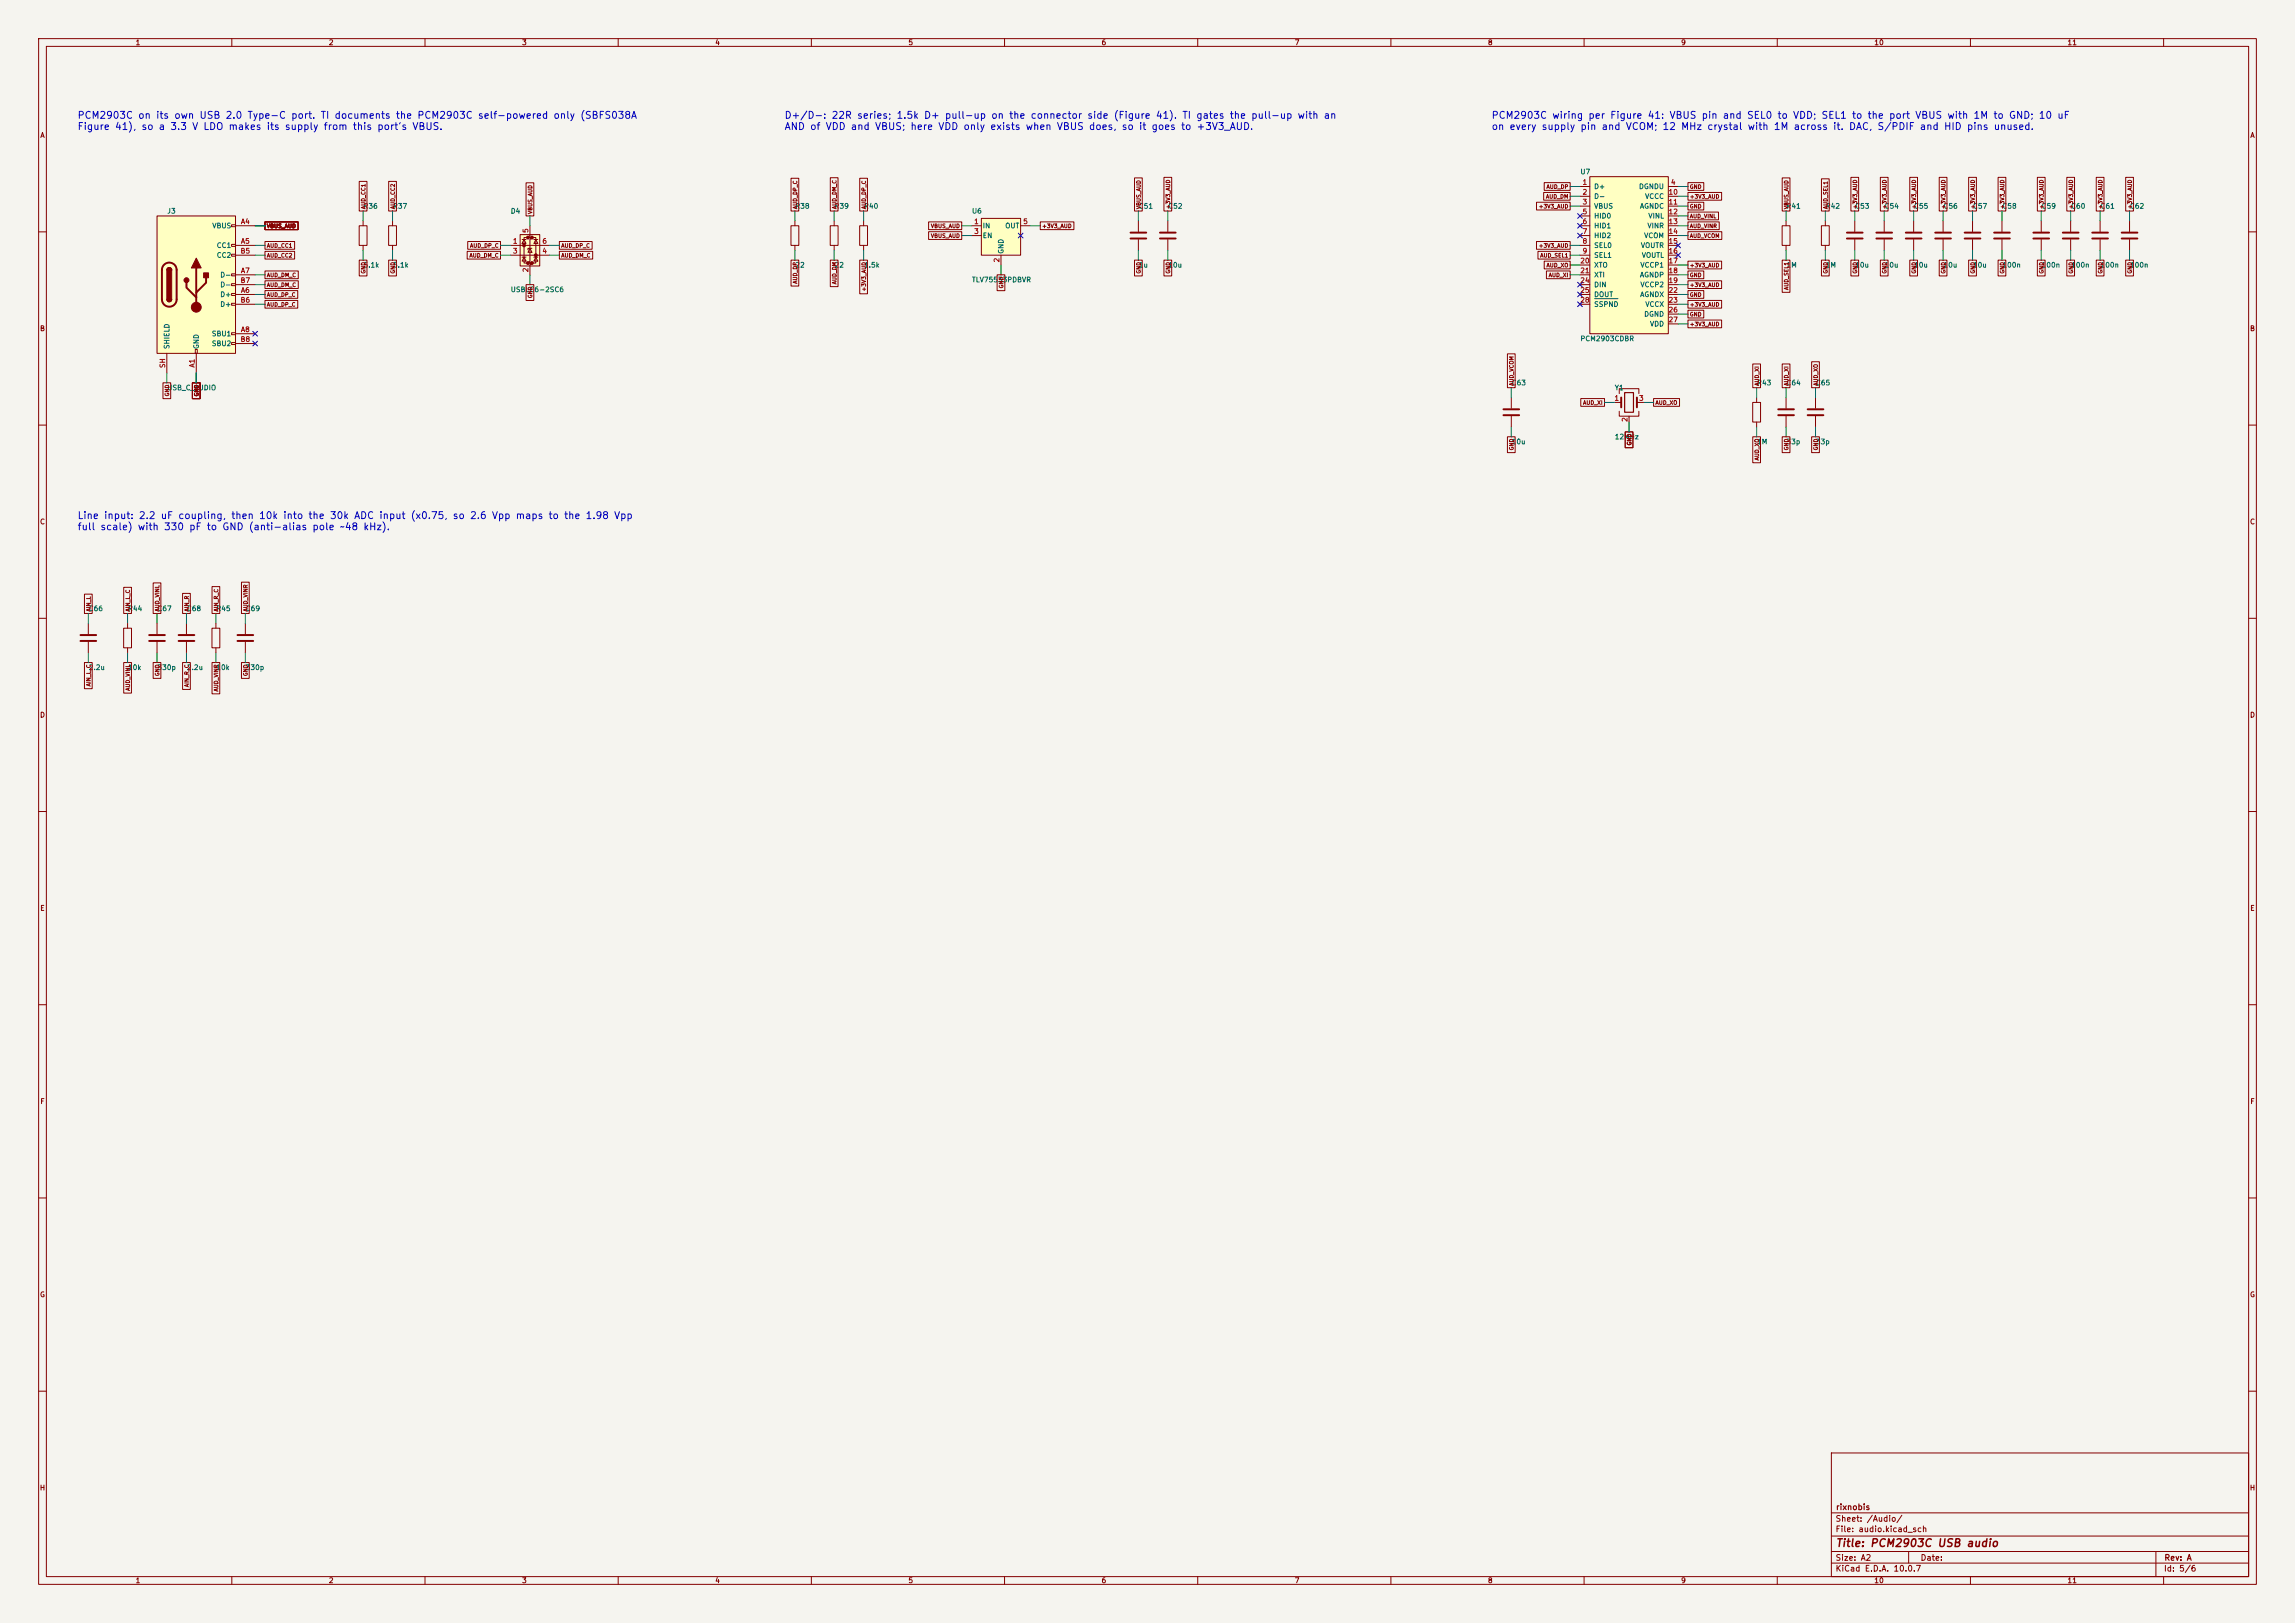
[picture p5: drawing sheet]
<svg xmlns="http://www.w3.org/2000/svg" width="594mm" height="420mm" viewBox="0 0 594 420" stroke-linecap="round" stroke-linejoin="round" font-family="sans-serif">
<defs><g id="words">
<text font-size="2" fill="#840000" x="475" y="400.8">Title: PCM2903C USB audio</text>
<g font-size="1.8" fill="#0000c2">
<text x="19.9" y="31.2">PCM2903C on its own USB 2.0 Type-C port. TI documents the PCM2903C self-powered only (SBFS038A</text>
<text x="19.9" y="34.1">Figure 41), so a 3.3 V LDO makes its supply from this port's VBUS.</text>
<text x="202.9" y="31.2">D+/D-: 22R series; 1.5k D+ pull-up on the connector side (Figure 41). TI gates the pull-up with an</text>
<text x="202.9" y="34.1">AND of VDD and VBUS; here VDD only exists when VBUS does, so it goes to +3V3_AUD.</text>
<text x="385.9" y="31.2">PCM2903C wiring per Figure 41: VBUS pin and SEL0 to VDD; SEL1 to the port VBUS with 1M to GND; 10 uF</text>
<text x="385.9" y="34.1">on every supply pin and VCOM; 12 MHz crystal with 1M across it. DAC, S/PDIF and HID pins unused.</text>
<text x="19.9" y="134.7">Line input: 2.2 uF coupling, then 10k into the 30k ADC input (x0.75, so 2.6 Vpp maps to the 1.98 Vpp</text>
<text x="19.9" y="137.6">full scale) with 330 pF to GND (anti-alias pole ~48 kHz).</text>
</g>
<g font-size="1.5" fill="#840000">
<text x="475" y="394.1">Sheet: /Audio/</text>
<text x="475.1" y="391.1">rixnobis</text>
<text x="475" y="396.8">File: audio.kicad_sch</text>
<text x="475" y="407">KiCad E.D.A. 10.0.7</text>
<text x="475" y="404.2">Size: A2</text>
<text x="497" y="404.2">Date:</text>
<text x="560" y="407">Id: 5/6</text>
<text x="560.1" y="404.2">Rev: A</text>
</g>
<g font-size="1.3" fill="#840000">
<text x="35" y="12">1</text>
<text x="85" y="12">2</text>
<text x="135" y="12">3</text>
<text x="185" y="12">4</text>
<text x="235" y="12">5</text>
<text x="285" y="12">6</text>
<text x="335" y="12">7</text>
<text x="385" y="12">8</text>
<text x="435" y="12">9</text>
<text x="485" y="12">10</text>
<text x="535" y="12">11</text>
<text x="10.3" y="36">A</text>
<text x="582.3" y="36">A</text>
<text x="10.2" y="86">B</text>
<text x="582.2" y="86">B</text>
<text x="10.2" y="136">C</text>
<text x="582.2" y="136">C</text>
<text x="10.2" y="186">D</text>
<text x="582.2" y="186">D</text>
<text x="10.3" y="236">E</text>
<text x="582.3" y="236">E</text>
<text x="10.3" y="286">F</text>
<text x="582.3" y="286">F</text>
<text x="10.2" y="336">G</text>
<text x="582.2" y="336">G</text>
<text x="10.2" y="386">H</text>
<text x="582.2" y="386">H</text>
<text x="35" y="410">1</text>
<text x="85" y="410">2</text>
<text x="135" y="410">3</text>
<text x="185" y="410">4</text>
<text x="235" y="410">5</text>
<text x="285" y="410">6</text>
<text x="335" y="410">7</text>
<text x="385" y="410">8</text>
<text x="435" y="410">9</text>
<text x="485" y="410">10</text>
<text x="535" y="410">11</text>
</g>
<g font-size="1.3" fill="#006464">
<text x="408.9" y="45.4">U7</text>
<text x="412.5" y="49.2">D+</text>
<text x="412.5" y="51.8">D-</text>
<text x="424.1" y="49.2">DGNDU</text>
<text x="425.7" y="51.8">VCCC</text>
<text x="43.2" y="55.6">J3</text>
<text x="54.8" y="59.4">VBUS</text>
<text x="94" y="54.3">R36</text>
<text x="101.6" y="54.3">R37</text>
<text x="132.1" y="55.6">D4</text>
<text x="205.7" y="54.3">R38</text>
<text x="215.9" y="54.3">R39</text>
<text x="223.5" y="54.3">R40</text>
<text x="251.4" y="55.6">U6</text>
<text x="254.2" y="59.4">IN</text>
<text x="260.1" y="59.4">OUT</text>
<text x="294.6" y="54.3">C51</text>
<text x="302.2" y="54.3">C52</text>
<text x="412.5" y="54.3">VBUS</text>
<text x="412.5" y="56.8">HID0</text>
<text x="412.5" y="59.4">HID1</text>
<text x="424.3" y="54.3">AGNDC</text>
<text x="426.3" y="59.4">VINR</text>
<text x="426.5" y="56.8">VINL</text>
<text x="462.3" y="54.3">R41</text>
<text x="472.4" y="54.3">R42</text>
<text x="480" y="54.3">C53</text>
<text x="487.7" y="54.3">C54</text>
<text x="495.3" y="54.3">C55</text>
<text x="502.9" y="54.3">C56</text>
<text x="510.5" y="54.3">C57</text>
<text x="518.1" y="54.3">C58</text>
<text x="528.3" y="54.3">C59</text>
<text x="535.9" y="54.3">C60</text>
<text x="543.5" y="54.3">C61</text>
<text x="551.2" y="54.3">C62</text>
<text x="56" y="64.5">CC1</text>
<text x="254.2" y="61.9">EN</text>
<text x="260" y="65.8" transform="rotate(-90 260 65.8)">GND</text>
<text x="412.5" y="61.9">HID2</text>
<text x="412.5" y="64.5">SEL0</text>
<text x="424.6" y="64.5">VOUTR</text>
<text x="425.4" y="61.9">VCOM</text>
<text x="56" y="67">CC2</text>
<text x="94" y="69.5">5.1k</text>
<text x="101.6" y="69.5">5.1k</text>
<text x="205.7" y="69.5">22</text>
<text x="215.9" y="69.5">22</text>
<text x="223.5" y="69.5">1.5k</text>
<text x="294.6" y="69.5">1u</text>
<text x="302.2" y="69.5">10u</text>
<text x="412.5" y="67">SEL1</text>
<text x="412.5" y="69.5">XTO</text>
<text x="424.4" y="69.5">VCCP1</text>
<text x="424.8" y="67">VOUTL</text>
<text x="462.3" y="69.5">1M</text>
<text x="472.4" y="69.5">1M</text>
<text x="480" y="69.5">10u</text>
<text x="487.7" y="69.5">10u</text>
<text x="495.3" y="69.5">10u</text>
<text x="502.9" y="69.5">10u</text>
<text x="510.5" y="69.5">10u</text>
<text x="518.1" y="69.5">100n</text>
<text x="528.3" y="69.5">100n</text>
<text x="535.9" y="69.5">100n</text>
<text x="543.5" y="69.5">100n</text>
<text x="551.2" y="69.5">100n</text>
<text x="56.9" y="77.2">D+</text>
<text x="56.9" y="72.1">D-</text>
<text x="56.9" y="74.6">D-</text>
<text x="132.1" y="75.9">USBLC6-2SC6</text>
<text x="251.4" y="73.4">TLV75533PDBVR</text>
<text x="412.5" y="72.1">XTI</text>
<text x="412.5" y="74.6">DIN</text>
<text x="412.5" y="77.2">DOUT</text>
<text x="424.3" y="72.1">AGNDP</text>
<text x="424.4" y="77.2">AGNDX</text>
<text x="424.4" y="74.6">VCCP2</text>
<text x="56.9" y="79.7">D+</text>
<text x="412.5" y="79.7">SSPND</text>
<text x="425.4" y="82.2">DGND</text>
<text x="425.7" y="79.7">VCCX</text>
<text x="54.7" y="87.3">SBU1</text>
<text x="54.7" y="89.9">SBU2</text>
<text x="408.9" y="88.6">PCM2903CDBR</text>
<text x="426.9" y="84.8">VDD</text>
<text x="44.1" y="90.5" transform="rotate(-90 44.1 90.5)">SHIELD</text>
<text x="51.8" y="90.5" transform="rotate(-90 51.8 90.5)">GND</text>
<text x="43.2" y="101.3">USB_C_AUDIO</text>
<text x="391.1" y="100">C63</text>
<text x="417.8" y="101.3">Y1</text>
<text x="454.6" y="100">R43</text>
<text x="462.3" y="100">C64</text>
<text x="469.9" y="100">C65</text>
<text x="417.8" y="114">12MHz</text>
<text x="391.1" y="115.3">10u</text>
<text x="454.6" y="115.3">1M</text>
<text x="462.3" y="115.3">33p</text>
<text x="469.9" y="115.3">33p</text>
<text x="22.8" y="158.4">C66</text>
<text x="33" y="158.4">R44</text>
<text x="40.6" y="158.4">C67</text>
<text x="48.2" y="158.4">C68</text>
<text x="55.9" y="158.4">R45</text>
<text x="63.5" y="158.4">C69</text>
<text x="22.8" y="173.7">2.2u</text>
<text x="33" y="173.7">10k</text>
<text x="40.6" y="173.7">330p</text>
<text x="48.2" y="173.7">2.2u</text>
<text x="55.9" y="173.7">10k</text>
<text x="63.5" y="173.7">330p</text>
</g>
<g font-size="1.3" fill="#a90000">
<text x="409.5" y="48.1">1</text>
<text x="409.5" y="50.7">2</text>
<text x="409.5" y="53.2">3</text>
<text x="431.7" y="50.7">10</text>
<text x="431.7" y="53.2">11</text>
<text x="432.3" y="48.1">4</text>
<text x="62.2" y="58.3">A4</text>
<text x="252" y="58.3">1</text>
<text x="264.7" y="58.3">5</text>
<text x="409.5" y="55.7">5</text>
<text x="409.5" y="58.3">6</text>
<text x="431.7" y="55.7">12</text>
<text x="431.7" y="58.3">13</text>
<text x="62.1" y="65.9">B5</text>
<text x="62.2" y="63.4">A5</text>
<text x="132.6" y="63.4">1</text>
<text x="132.6" y="65.9">3</text>
<text x="137" y="60.4" transform="rotate(-90 137 60.4)">5</text>
<text x="140.2" y="65.9">4</text>
<text x="140.2" y="63.4">6</text>
<text x="252" y="60.8">3</text>
<text x="409.5" y="60.8">7</text>
<text x="409.5" y="63.4">8</text>
<text x="409.5" y="65.9">9</text>
<text x="431.7" y="60.8">14</text>
<text x="431.7" y="63.4">15</text>
<text x="431.7" y="65.9">16</text>
<text x="62.2" y="71">A7</text>
<text x="137" y="70.6" transform="rotate(-90 137 70.6)">2</text>
<text x="258.9" y="68" transform="rotate(-90 258.9 68)">2</text>
<text x="408.9" y="68.4">20</text>
<text x="408.9" y="71">21</text>
<text x="431.7" y="68.4">17</text>
<text x="431.7" y="71">18</text>
<text x="62.1" y="73.5">B7</text>
<text x="62.2" y="76.1">A6</text>
<text x="408.9" y="73.5">24</text>
<text x="408.9" y="76.1">25</text>
<text x="431.7" y="73.5">19</text>
<text x="431.7" y="76.1">22</text>
<text x="62.1" y="78.6">B6</text>
<text x="408.9" y="78.6">28</text>
<text x="431.7" y="78.6">23</text>
<text x="431.7" y="81.1">26</text>
<text x="431.7" y="83.7">27</text>
<text x="62.1" y="88.8">B8</text>
<text x="62.2" y="86.2">A8</text>
<text x="43" y="95.4" transform="rotate(-90 43 95.4)">SH</text>
<text x="50.7" y="95.3" transform="rotate(-90 50.7 95.3)">A1</text>
<text x="417.7" y="104">1</text>
<text x="424.1" y="104">3</text>
<text x="421.5" y="109.3" transform="rotate(-90 421.5 109.3)">2</text>
</g>
<g font-size="1" fill="#840000">
<text x="400" y="51.6">AUD_DM</text>
<text x="400.2" y="49.1">AUD_DP</text>
<text x="437.3" y="51.6">+3V3_AUD</text>
<text x="437.3" y="49.1">GND</text>
<text x="69" y="59.2">VBUS_AUD</text>
<text x="94.8" y="54.2" transform="rotate(-90 94.8 54.2)">AUD_CC1</text>
<text x="102.4" y="54.2" transform="rotate(-90 102.4 54.2)">AUD_CC2</text>
<text x="138" y="55.5" transform="rotate(-90 138 55.5)">VBUS_AUD</text>
<text x="206.6" y="54.2" transform="rotate(-90 206.6 54.2)">AUD_DP_C</text>
<text x="216.7" y="54.2" transform="rotate(-90 216.7 54.2)">AUD_DM_C</text>
<text x="224.3" y="54.2" transform="rotate(-90 224.3 54.2)">AUD_DP_C</text>
<text x="240.8" y="59.2">VBUS_AUD</text>
<text x="269.6" y="59.2">+3V3_AUD</text>
<text x="295.5" y="54.2" transform="rotate(-90 295.5 54.2)">VBUS_AUD</text>
<text x="303.1" y="54.2" transform="rotate(-90 303.1 54.2)">+3V3_AUD</text>
<text x="398.2" y="54.2">+3V3_AUD</text>
<text x="437.3" y="59.2">AUD_VINR</text>
<text x="437.3" y="56.7">AUD_VINL</text>
<text x="437.3" y="54.2">GND</text>
<text x="463.1" y="54.2" transform="rotate(-90 463.1 54.2)">VBUS_AUD</text>
<text x="473.3" y="54.2" transform="rotate(-90 473.3 54.2)">AUD_SEL1</text>
<text x="480.9" y="54.2" transform="rotate(-90 480.9 54.2)">+3V3_AUD</text>
<text x="488.5" y="54.2" transform="rotate(-90 488.5 54.2)">+3V3_AUD</text>
<text x="496.1" y="54.2" transform="rotate(-90 496.1 54.2)">+3V3_AUD</text>
<text x="503.7" y="54.2" transform="rotate(-90 503.7 54.2)">+3V3_AUD</text>
<text x="511.4" y="54.2" transform="rotate(-90 511.4 54.2)">+3V3_AUD</text>
<text x="519" y="54.2" transform="rotate(-90 519 54.2)">+3V3_AUD</text>
<text x="529.1" y="54.2" transform="rotate(-90 529.1 54.2)">+3V3_AUD</text>
<text x="536.8" y="54.2" transform="rotate(-90 536.8 54.2)">+3V3_AUD</text>
<text x="544.4" y="54.2" transform="rotate(-90 544.4 54.2)">+3V3_AUD</text>
<text x="552" y="54.2" transform="rotate(-90 552 54.2)">+3V3_AUD</text>
<text x="69" y="64.3">AUD_CC1</text>
<text x="121.5" y="64.3">AUD_DP_C</text>
<text x="145.2" y="64.3">AUD_DP_C</text>
<text x="240.8" y="61.8">VBUS_AUD</text>
<text x="398.2" y="64.3">+3V3_AUD</text>
<text x="437.3" y="61.8">AUD_VCOM</text>
<text x="69" y="71.9">AUD_DM_C</text>
<text x="69" y="66.9">AUD_CC2</text>
<text x="94.8" y="70.9" transform="rotate(-90 94.8 70.9)">GND</text>
<text x="102.4" y="70.9" transform="rotate(-90 102.4 70.9)">GND</text>
<text x="121.4" y="66.9">AUD_DM_C</text>
<text x="145.2" y="66.9">AUD_DM_C</text>
<text x="295.5" y="70.9" transform="rotate(-90 295.5 70.9)">GND</text>
<text x="303.1" y="70.9" transform="rotate(-90 303.1 70.9)">GND</text>
<text x="398.5" y="66.9">AUD_SEL1</text>
<text x="400.2" y="69.4">AUD_XO</text>
<text x="400.7" y="71.9">AUD_XI</text>
<text x="437.3" y="69.4">+3V3_AUD</text>
<text x="437.3" y="71.9">GND</text>
<text x="473.3" y="70.9" transform="rotate(-90 473.3 70.9)">GND</text>
<text x="480.9" y="70.9" transform="rotate(-90 480.9 70.9)">GND</text>
<text x="488.5" y="70.9" transform="rotate(-90 488.5 70.9)">GND</text>
<text x="496.1" y="70.9" transform="rotate(-90 496.1 70.9)">GND</text>
<text x="503.7" y="70.9" transform="rotate(-90 503.7 70.9)">GND</text>
<text x="511.4" y="70.9" transform="rotate(-90 511.4 70.9)">GND</text>
<text x="519" y="70.9" transform="rotate(-90 519 70.9)">GND</text>
<text x="529.1" y="70.9" transform="rotate(-90 529.1 70.9)">GND</text>
<text x="536.8" y="70.9" transform="rotate(-90 536.8 70.9)">GND</text>
<text x="544.4" y="70.9" transform="rotate(-90 544.4 70.9)">GND</text>
<text x="552" y="70.9" transform="rotate(-90 552 70.9)">GND</text>
<text x="69" y="77">AUD_DP_C</text>
<text x="69" y="74.5">AUD_DM_C</text>
<text x="138" y="77.3" transform="rotate(-90 138 77.3)">GND</text>
<text x="206.6" y="73.6" transform="rotate(-90 206.6 73.6)">AUD_DP</text>
<text x="216.7" y="73.7" transform="rotate(-90 216.7 73.7)">AUD_DM</text>
<text x="224.3" y="75.6" transform="rotate(-90 224.3 75.6)">+3V3_AUD</text>
<text x="259.9" y="74.7" transform="rotate(-90 259.9 74.7)">GND</text>
<text x="437.3" y="74.5">+3V3_AUD</text>
<text x="437.3" y="77">GND</text>
<text x="463.1" y="75.2" transform="rotate(-90 463.1 75.2)">AUD_SEL1</text>
<text x="69" y="79.6">AUD_DP_C</text>
<text x="437.3" y="79.6">+3V3_AUD</text>
<text x="437.3" y="82.1">GND</text>
<text x="437.3" y="84.6">+3V3_AUD</text>
<text x="392" y="100" transform="rotate(-90 392 100)">AUD_VCOM</text>
<text x="455.5" y="100" transform="rotate(-90 455.5 100)">AUD_XI</text>
<text x="463.1" y="100" transform="rotate(-90 463.1 100)">AUD_XI</text>
<text x="470.7" y="100" transform="rotate(-90 470.7 100)">AUD_XO</text>
<text x="44" y="102.7" transform="rotate(-90 44 102.7)">GND</text>
<text x="51.6" y="102.7" transform="rotate(-90 51.6 102.7)">GND</text>
<text x="409.6" y="105">AUD_XI</text>
<text x="428.4" y="105">AUD_XO</text>
<text x="392" y="116.7" transform="rotate(-90 392 116.7)">GND</text>
<text x="422.5" y="115.4" transform="rotate(-90 422.5 115.4)">GND</text>
<text x="455.5" y="119.3" transform="rotate(-90 455.5 119.3)">AUD_XO</text>
<text x="463.1" y="116.7" transform="rotate(-90 463.1 116.7)">GND</text>
<text x="470.7" y="116.7" transform="rotate(-90 470.7 116.7)">GND</text>
<text x="23.7" y="158.4" transform="rotate(-90 23.7 158.4)">AIN_L</text>
<text x="33.8" y="158.4" transform="rotate(-90 33.8 158.4)">AIN_L_C</text>
<text x="41.5" y="158.4" transform="rotate(-90 41.5 158.4)">AUD_VINL</text>
<text x="49.1" y="158.4" transform="rotate(-90 49.1 158.4)">AIN_R</text>
<text x="56.7" y="158.4" transform="rotate(-90 56.7 158.4)">AIN_R_C</text>
<text x="64.3" y="158.4" transform="rotate(-90 64.3 158.4)">AUD_VINR</text>
<text x="23.7" y="177.7" transform="rotate(-90 23.7 177.7)">AIN_L_C</text>
<text x="33.8" y="178.9" transform="rotate(-90 33.8 178.9)">AUD_VINL</text>
<text x="41.5" y="175.1" transform="rotate(-90 41.5 175.1)">GND</text>
<text x="49.1" y="177.9" transform="rotate(-90 49.1 177.9)">AIN_R_C</text>
<text x="56.7" y="179.1" transform="rotate(-90 56.7 179.1)">AUD_VINR</text>
<text x="64.3" y="175.1" transform="rotate(-90 64.3 175.1)">GND</text>
</g>
</g></defs>
<path d="M0 0h594v420h-594z" fill="#f5f4ef" stroke="#f5f4ef" stroke-width=".26"/>
<g fill="none" stroke="#840000" stroke-width=".26">
<path d="M10 10h574v400h-574zM12 12h570v396h-570zM60 10v2M110 10v2M160 10v2M210 10v2M260 10v2M310 10v2M360 10v2M410 10v2M460 10v2M510 10v2"/>
<path d="M560 10v2M471.4 58.4h2.1v5.1h-2.1zM472.4 57.2v1.2M480.1 57.2v2.7M10 60h2M472.4 63.5v1.3M480.1 62v2.8M582 60h2M10 110h2M469.9 102.9v2.8M469.9 107.7v2.8M582 110h2"/>
<path d="M10 160h2M48.3 161.3v2.8M48.3 166.1v2.8M54.9 162.6h2v5h-2zM55.9 161.3v1.3M55.9 167.6v1.3M63.5 161.3v2.8M63.5 166.1v2.8M582 160h2M10 210h2M582 210h2M10 260h2"/>
<path d="M582 260h2M10 310h2M582 310h2M10 360h2M474 376h108v32h-108zM582 360h2M474 397.5h108M474 391.5h108M60 408v2M110 408v2M160 408v2M210 408v2"/>
<path d="M260 408v2M310 408v2M360 408v2M410 408v2M460 408v2M474 404.5h108M474 401.5h108M494 401.5v3M510 408v2M558 401.5v6.5M560 408v2"/>
</g>
<path d="M478 60.2h4.1M478 61.7h4.1M467.9 105.9h4M467.9 107.4h4M46.2 164.3h4.1M46.2 165.9h4.1M61.5 164.3h4M61.5 165.9h4" fill="none" stroke="#840000" stroke-width=".51"/>
<path d="M254 56.5h10.2v9.5h-10.2z" fill="#ffffc2"/>
<g fill="none" stroke="#840000" stroke-width=".26">
<path d="M251.5 58.4h2.5M254 56.5h10.2v9.5h-10.2zM264.2 58.4h2.5M461.3 58.4h2v5.1h-2zM462.3 57.2v1.2M551.2 57.2v2.7M251.5 61h2.5M259.1 66v2.6M462.3 63.5v1.3M551.2 62v2.8M453.6 104.1h2.1v5.1h-2.1zM454.7 102.9v1.2"/>
<path d="M454.7 109.2v1.3M462.3 102.9v2.8M462.3 107.7v2.8"/>
</g>
<path d="M549.1 60.2h4.1M549.1 61.7h4.1M460.2 105.9h4.1M460.2 107.4h4.1" fill="none" stroke="#840000" stroke-width=".51"/>
<path d="M134.6 60.7h5.1v8.1h-5.1z" fill="#ffffc2"/>
<g fill="#840000" stroke="#840000" stroke-width=".51">
<circle cx="135.6" cy="63.5" r=".25"/>
<circle cx="136.7" cy="61.5" r=".25"/>
<circle cx="136.7" cy="68.1" r=".25"/>
<circle cx="137.7" cy="61.5" r=".25"/>
<circle cx="137.7" cy="68.1" r=".25"/>
<circle cx="138.7" cy="66" r=".25"/>
</g>
<g fill="none" stroke="#840000" stroke-width=".26">
<path d="M137.2 58.4v2.6l-.5 .5h1l-.5 .5v5.6l-.5 .5h1l-.5 .5v2.5M204.7 58.4h2.1v5.1h-2.1zM205.7 57.2v1.2M132.1 63.5h10.1M132.1 66h10.1M134.6 60.7h5.1v8.1h-5.1zM135.1 66.5h1M135.1 62h1M135.6 62l.5 1h-1zM135.6 66.5l.5 1.1h-1zM136.7 61.5h-1.1v6.6h1.1M137.2 64.3l.5 1h-1z"/>
<path d="M137.7 64.3h-1v.3M137.7 61.5h1v6.6h-1M138.2 66.5h1M138.2 62h1M138.7 62l.5 1h-1zM138.7 66.5l.5 1.1h-1zM205.7 63.5v1.3M417.8 104.1h1.8M419.1 101.9v-1.3h5.1v1.3M419.1 106.4v1.3h5.1v-1.3M421.6 107.7v1.5M423.7 104.1h1.7"/>
</g>
<path d="M419.6 102.9v2.5M423.7 102.9v2.5" fill="none" stroke="#840000" stroke-width=".51"/>
<path d="M420.5 101.6h2.3v5.1h-2.3z" fill="none" stroke="#840000" stroke-width=".3"/>
<path d="M40.6 55.9h20.4v35.5h-20.4z" fill="#ffffc2"/>
<g fill="none" stroke="#840000" stroke-width=".26">
<path d="M40.6 55.9h20.4v35.5h-20.4zM59.9 58.2h1.1v.5h-1.1zM61 58.4h5M43.2 69.9l.2-.5 .4-.2 .5 .2 .1 .5M43.2 77.5l.2 .4 .4 .2 .5-.2 .1-.4M59.9 63.2h1.1v.6h-1.1zM59.9 65.8h1.1v.5h-1.1zM59.9 70.9h1.1v.5h-1.1zM59.9 73.4h1.1v.5h-1.1zM59.9 75.9h1.1v.6h-1.1zM59.9 78.5h1.1v.5h-1.1zM61 63.5h5"/>
<path d="M61 76.2h5M61 71.1h5M61 66h5M61 78.7h5M61 73.7h5M43.2 91.4v5.1M50.5 90.4h.6v1h-.6zM50.8 91.4v5.1M59.9 86.1h1.1v.5h-1.1zM59.9 88.6h1.1v.6h-1.1zM61 86.4h5M61 88.9h5"/>
</g>
<path d="M42.5 68.5a1.9 1.9 0 0 1 2-.4 1.9 1.9 0 0 1 1.2 1.8v7.6a1.91 1.91 0 0 1-1.9 1.9 1.91 1.91 0 0 1-1.9-1.9v-7.8zM48.3 73.2v1.2l2.5 2.6M50.8 69.3v10.2M53.3 71.9v1.3l-2.5 2.5" fill="none" stroke="#840000" stroke-width=".51"/>
<g fill="#840000" stroke="#840000" stroke-width=".26">
<path d="M43.2 69.9h1.2v7.6h-1.2z"/>
<path d="M43.4 69.4l.7-.1 .3 .6h-1.2z"/>
<path d="M43.2 77.5h1.2l-.1 .4-.5 .2-.4-.2z"/>
<path d="M50.8 66.8l1.3 2.5h-2.6z"/>
<path d="M52.7 70.6h1.3v1.3h-1.3z"/>
<circle cx="48.3" cy="72.5" r=".63"/>
<circle cx="50.8" cy="79.5" r="1.27"/>
</g>
<path d="M411.5 45.7h20.3v40.7h-20.3z" fill="#ffffc2"/>
<g fill="none" stroke="#840000" stroke-width=".26">
<path d="M68.6 57.4h8.6v2h-8.6zM93 58.4h2v5.1h-2zM93 46.9h2v7.7h-2zM94 57.2v1.2M100.6 58.4h2v5.1h-2zM100.6 46.9h2v7.7h-2zM101.6 57.2v1.2M136.2 47.3h2v8.6h-2zM204.7 46.1h2v8.5h-2zM214.9 58.4h2v5.1h-2zM214.9 46h2v8.6h-2zM215.9 57.2v1.2"/>
<path d="M222.5 58.4h2v5.1h-2zM222.5 46.1h2v8.5h-2zM223.5 57.2v1.2M240.3 57.4h8.6v2h-8.6zM240.3 60h8.6v2h-8.6zM269.2 57.4h8.8v2h-8.8zM293.6 46h2v8.6h-2zM294.6 57.2v2.7M301.3 45.9h2v8.7h-2zM302.3 57.2v2.7M397.7 52.3h8.7v2h-8.7zM399.5 49.8h6.9v2h-6.9z"/>
<path d="M399.7 47.3h6.7v2h-6.7zM408.9 48.3h2.6M408.9 50.8h2.6M408.9 53.3h2.6M408.9 55.9h2.6M408.9 58.4h2.6M411.5 45.7h20.3v40.7h-20.3zM431.8 48.3h2.5M431.8 50.8h2.5M431.8 53.3h2.5M431.8 55.9h2.5M431.8 58.4h2.5"/>
<path d="M436.9 60h8.7v2h-8.7zM436.9 57.4h8.1v2h-8.1zM436.9 54.9h7.9v2h-7.9zM436.9 52.3h4.1v2h-4.1zM436.9 49.8h8.7v2h-8.7zM436.9 47.3h4.1v2h-4.1zM461.3 46h2v8.6h-2zM471.4 46.3h2v8.3h-2zM479.1 45.9h2v8.7h-2zM486.7 45.9h2v8.7h-2zM487.7 57.2v2.7M494.3 45.9h2v8.7h-2z"/>
<path d="M495.3 57.2v2.7M501.9 45.9h2v8.7h-2zM502.9 57.2v2.7M509.5 45.9h2v8.7h-2zM510.5 57.2v2.7M517.2 45.9h2v8.7h-2zM518.2 57.2v2.7M527.3 45.9h2v8.7h-2zM528.3 57.2v2.7M534.9 45.9h2v8.7h-2zM535.9 57.2v2.7M542.6 45.9h2v8.7h-2z"/>
<path d="M543.6 57.2v2.7M550.2 45.9h2v8.7h-2zM68.6 70.1h8.6v2h-8.6zM68.6 62.5h7.6v2h-7.6zM68.6 65h7.6v2h-7.6zM68.6 75.2h8.5v2h-8.5zM68.6 77.7h8.5v2h-8.5zM68.6 72.7h8.6v2h-8.6zM93 67.3h2v4.1h-2zM94 63.5v1.3M100.6 67.3h2v4.1h-2zM101.6 63.5v1.3"/>
<path d="M120.9 65h8.6v2h-8.6zM121.1 62.5h8.4v2h-8.4zM136.2 73.7h2v4.1h-2zM144.8 65h8.6v2h-8.6zM144.8 62.5h8.5v2h-8.5zM204.7 67.3h2v6.7h-2zM214.9 67.3h2v6.9h-2zM215.9 63.5v1.3M222.5 67.3h2v8.7h-2zM223.5 63.5v1.3M258.1 71.1h2v4.1h-2zM293.6 67.3h2v4.1h-2z"/>
<path d="M294.6 62v2.8M301.3 67.3h2v4.1h-2zM302.3 62v2.8M397.7 62.5h8.7v2h-8.7zM398.1 65h8.3v2h-8.3zM399.7 67.6h6.7v2h-6.7zM400.3 70.1h6.1v2h-6.1zM408.9 61h2.6M408.9 63.5h2.6M408.9 66h2.6M408.9 68.6h2.6M408.9 71.1h2.6"/>
<path d="M408.9 73.7h2.6M408.9 76.2h2.6M408.9 78.7h2.6M431.8 61h2.5M431.8 63.5h2.5M431.8 66h2.5M431.8 68.6h2.5M431.8 71.1h2.5M431.8 73.7h2.5M431.8 76.2h2.5M431.8 78.7h2.5M436.9 67.6h8.7v2h-8.7z"/>
<path d="M436.9 70.1h4.1v2h-4.1zM436.9 72.7h8.7v2h-8.7zM436.9 75.2h4.1v2h-4.1zM436.9 77.7h8.7v2h-8.7zM461.3 67.3h2v8.3h-2zM471.4 67.3h2v4.1h-2zM479.1 67.3h2v4.1h-2zM486.7 67.3h2v4.1h-2zM487.7 62v2.8M494.3 67.3h2v4.1h-2zM495.3 62v2.8M501.9 67.3h2v4.1h-2z"/>
<path d="M502.9 62v2.8M509.5 67.3h2v4.1h-2zM510.5 62v2.8M517.2 67.3h2v4.1h-2zM518.2 62v2.8M527.3 67.3h2v4.1h-2zM528.3 62v2.8M534.9 67.3h2v4.1h-2zM535.9 62v2.8M542.6 67.3h2v4.1h-2zM543.6 62v2.8M550.2 67.3h2v4.1h-2z"/>
<path d="M42.2 99.1h2v4.1h-2zM49.8 99.1h2v4.1h-2zM390.2 91.6h2v8.7h-2zM431.8 81.3h2.5M431.8 83.8h2.5M436.9 80.3h4.1v2h-4.1zM436.9 82.8h8.7v2h-8.7zM453.7 94.2h2v6.1h-2zM461.3 94.2h2v6.1h-2zM468.9 93.6h2v6.7h-2zM390.2 113h2v4.1h-2zM391.2 102.9v2.8"/>
<path d="M391.2 107.7v2.8M409.1 103.1h6.2v2h-6.2zM420.6 111.8h2v4.1h-2zM428 103.1h6.7v2h-6.7zM453.7 113h2v6.7h-2zM461.3 113h2v4.1h-2zM468.9 113h2v4.1h-2zM21.9 153.7h2v5.1h-2zM32 152h2v6.8h-2zM39.6 150.8h2v8h-2zM47.3 153.6h2v5.2h-2zM54.9 151.8h2v7h-2z"/>
<path d="M62.5 150.7h2v8.1h-2zM21.9 171.5h2v6.7h-2zM22.9 161.3v2.8M22.9 166.1v2.8M32 162.6h2v5h-2zM32 171.5h2v7.9h-2zM33 161.3v1.3M33 167.6v1.3M39.6 171.5h2v4h-2zM40.6 161.3v2.8M40.6 166.1v2.8M47.3 171.5h2v6.9h-2z"/>
<path d="M54.9 171.5h2v8h-2zM62.5 171.5h2v4h-2z"/>
</g>
<path d="M412.7 77.3h6.1" fill="none" stroke="#006464" stroke-width=".26"/>
<g fill="none" stroke="#840000" stroke-width=".51">
<path d="M292.6 60.2h4.1M292.6 61.7h4.1M300.2 60.2h4.1M300.2 61.7h4.1M485.6 60.2h4.1M485.6 61.7h4.1M493.3 60.2h4M493.3 61.7h4M500.9 60.2h4.1M500.9 61.7h4.1M508.5 60.2h4.1M508.5 61.7h4.1"/>
<path d="M516.1 60.2h4.1M516.1 61.7h4.1M526.3 60.2h4.1M526.3 61.7h4.1M533.9 60.2h4.1M533.9 61.7h4.1M541.5 60.2h4.1M541.5 61.7h4.1M389.1 105.9h4.1M389.1 107.4h4.1M20.8 164.3h4.1M20.8 165.9h4.1"/>
<path d="M38.6 164.3h4.1M38.6 165.9h4.1"/>
</g>
<g fill="none" stroke="#009600" stroke-width=".26">
<path d="M66 58.4h2.6M94 54.6v2.6M101.6 54.6v2.6M137.2 55.9v2.5M205.7 54.6v2.6M215.9 54.6v2.6M223.5 54.6v2.6M248.9 58.4h2.6M266.7 58.4h2.5M294.6 54.6v2.6M302.3 54.6v2.6M406.4 50.8h2.5"/>
<path d="M406.4 53.3h2.5M406.4 48.3h2.5M434.3 58.4h2.6M434.3 50.8h2.6M434.3 53.3h2.6M434.3 55.9h2.6M434.3 48.3h2.6M462.3 54.6v2.6M472.4 54.6v2.6M480.1 54.6v2.6M487.7 54.6v2.6M495.3 54.6v2.6"/>
<path d="M502.9 54.6v2.6M510.5 54.6v2.6M518.2 54.6v2.6M528.3 54.6v2.6M535.9 54.6v2.6M543.6 54.6v2.6M551.2 54.6v2.6M66 63.5h2.6M66 71.1h2.6M66 73.7h2.6M66 76.2h2.6M66 78.7h2.6"/>
<path d="M66 66h2.6M94 64.8v2.5M101.6 64.8v2.5M129.5 63.5h2.6M129.5 66h2.6M137.2 71.1v2.6M142.2 63.5h2.6M142.2 66h2.6M205.7 64.8v2.5M215.9 64.8v2.5M223.5 64.8v2.5M248.9 61h2.6"/>
<path d="M259.1 68.6v2.5M294.6 64.8v2.5M302.3 64.8v2.5M406.4 63.5h2.5M406.4 71.1h2.5M406.4 66h2.5M406.4 68.6h2.5M434.3 71.1h2.6M434.3 73.7h2.6M434.3 76.2h2.6M434.3 78.7h2.6M434.3 61h2.6"/>
<path d="M434.3 68.6h2.6M462.3 64.8v2.5M472.4 64.8v2.5M480.1 64.8v2.5M487.7 64.8v2.5M495.3 64.8v2.5M502.9 64.8v2.5M510.5 64.8v2.5M518.2 64.8v2.5M528.3 64.8v2.5M535.9 64.8v2.5M543.6 64.8v2.5"/>
<path d="M551.2 64.8v2.5M43.2 96.5v2.6M50.8 96.5v2.6M434.3 83.8h2.6M434.3 81.3h2.6M391.2 100.3v2.6M391.2 110.5v2.5M415.3 104.1h2.5M421.6 109.2v2.6M425.4 104.1h2.6M454.7 100.3v2.6M454.7 110.5v2.5"/>
<path d="M462.3 100.3v2.6M462.3 110.5v2.5M469.9 100.3v2.6M469.9 110.5v2.5M22.9 158.8v2.5M33 158.8v2.5M40.6 158.8v2.5M48.3 158.8v2.5M55.9 158.8v2.5M63.5 158.8v2.5M22.9 168.9v2.6M33 168.9v2.6"/>
<path d="M40.6 168.9v2.6M48.3 168.9v2.6M55.9 168.9v2.6M63.5 168.9v2.6"/>
</g>
<g fill="none" stroke="#000084" stroke-width=".26">
<path d="M408.3 55.3l1.2 1.2M408.3 57.8l1.2 1.2M409.5 55.3l-1.2 1.2M409.5 57.8l-1.2 1.2M263.6 60.4l1.2 1.2M264.8 60.4l-1.2 1.2M408.3 73.1l1.2 1.2M408.3 60.4l1.2 1.2M408.3 75.6l1.2 1.2M408.3 78.1l1.2 1.2M409.5 73.1l-1.2 1.2M409.5 60.4l-1.2 1.2"/>
<path d="M409.5 75.6l-1.2 1.2M409.5 78.1l-1.2 1.2M433.7 65.4l1.2 1.2M433.7 62.9l1.2 1.2M434.9 65.4l-1.2 1.2M434.9 62.9l-1.2 1.2M65.4 85.8l1.2 1.2M65.4 88.3l1.2 1.2M66.6 85.8l-1.2 1.2M66.6 88.3l-1.2 1.2"/>
</g>
<use href="#words"/>
</svg>
